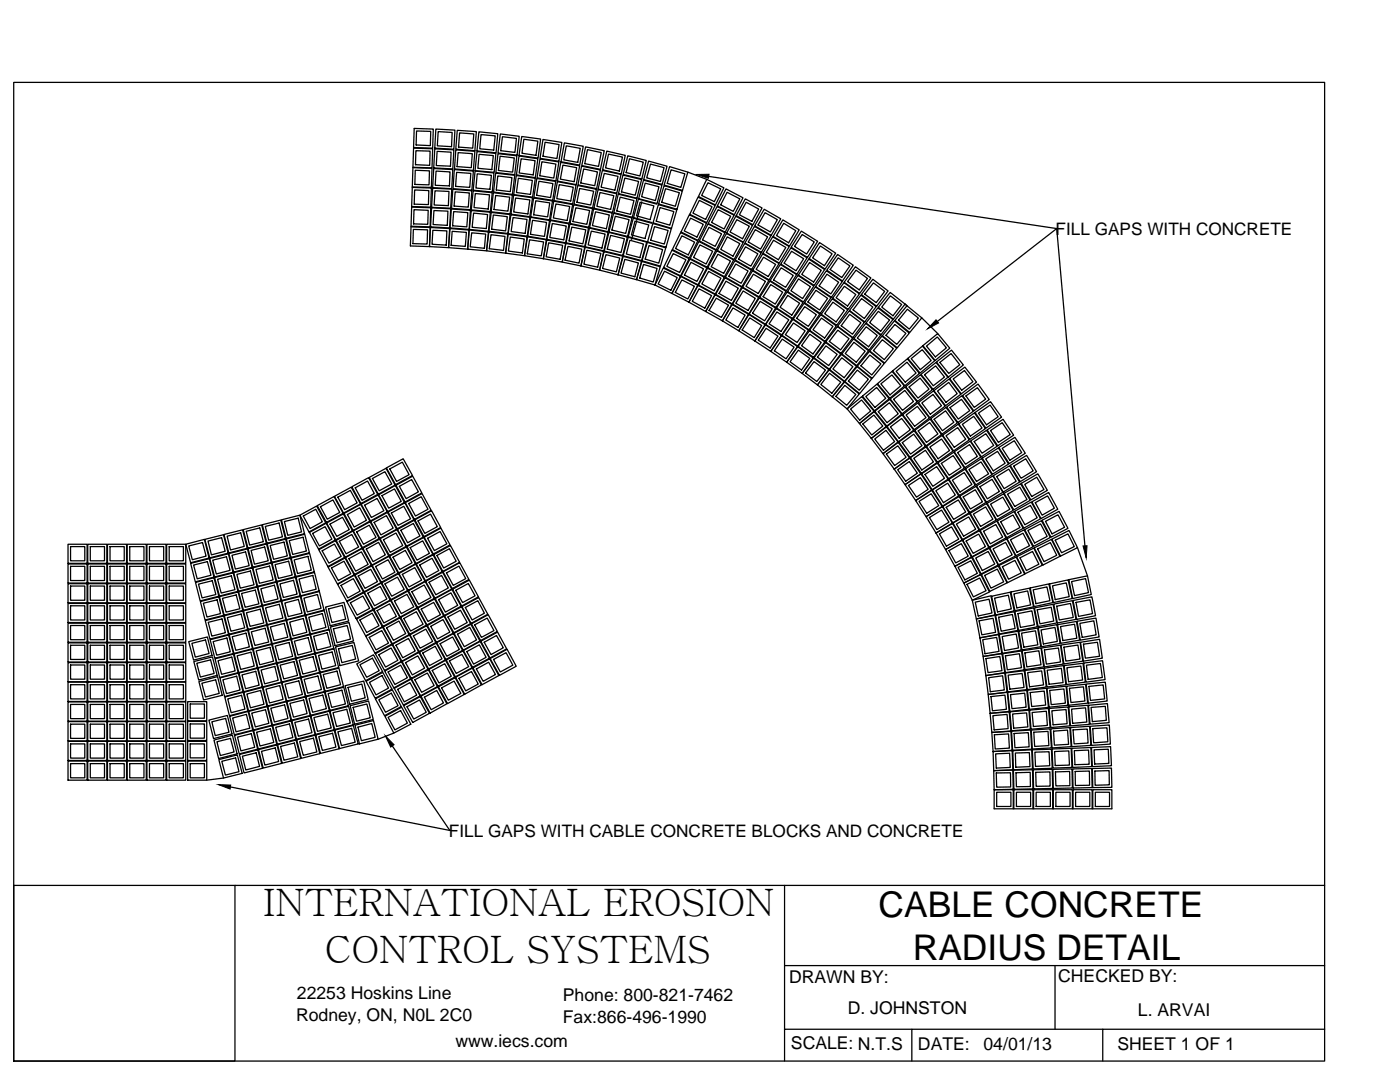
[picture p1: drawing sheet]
<svg xmlns="http://www.w3.org/2000/svg" width="279mm" height="216mm" viewBox="0 0 279 216" stroke-linecap="round" stroke-linejoin="round" font-family="sans-serif">
<defs><g id="words">
<g font-size="7.5">
<text x="52.5" y="182.9">INTERNATIONAL EROSION</text>
<text x="64.8" y="192.2">CONTROL SYSTEMS</text>
</g>
<g font-size="7.1">
<text x="175.3" y="182.9">CABLE CONCRETE</text>
<text x="182.2" y="191.5">RADIUS DETAIL</text>
</g>
<g font-size="3.5">
<text x="157.5" y="196.1">DRAWN BY:</text>
<text x="211.2" y="196">CHECKED BY:</text>
<text x="59.1" y="203.6">Rodney, ON, N0L 2C0</text>
<text x="59.3" y="199.4">22253 Hoskins Line</text>
<text x="112.3" y="199.8">Phone: 800-821-7462</text>
<text x="169.2" y="202.3">D. JOHNSTON</text>
<text x="227.1" y="202.7">L. ARVAI</text>
<text x="90.9" y="209">www.iecs.com</text>
<text x="112.3" y="204.1">Fax:866-496-1990</text>
<text x="157.8" y="209.3">SCALE: N.T.S</text>
<text x="183.2" y="209.4">DATE:</text>
<text x="196.3" y="209.5">04/01/13</text>
<text x="223" y="209.4">SHEET 1 OF 1</text>
</g>
<g font-size="3.4">
<text x="210.7" y="46.9">FILL GAPS WITH CONCRETE</text>
<text x="89.6" y="166.9">FILL GAPS WITH CABLE CONCRETE BLOCKS AND CONCRETE</text>
</g>
</g></defs>
<!-- layer: 0 -->
<g fill="none" stroke="#000" stroke-width=".25">
<path d="M2.7 16.4h261.7v195.3h-261.7zM82.3 37.4l3.8 .1-.1 3.8-3.8-.1zM82.4 33.5l3.8 .1-.1 3.8-3.8-.1zM82.5 29.6l3.8 .1-.1 3.8-3.8-.1zM82.7 25.6l3.8 .2-.2 3.8-3.8-.2zM82.7 37.9l2.9 .1-.1 2.8-2.8-.1zM82.9 34l2.8 .1-.1 2.8-2.8-.1zM83 30.1l2.8 .1v2.8l-2.9-.1zM83.1 26.1l2.9 .1-.1 2.9-2.9-.2zM86.3 37.6l3.9 .1-.3 3.8-3.8-.1zM86.6 33.6l3.8 .2-.2 3.8-3.9-.2zM86.8 29.7l3.8 .2-.2 3.8-3.8-.2z"/>
<path d="M86.8 38.1l2.8 .1-.1 2.8-2.9-.1zM87 25.8l3.8 .2-.2 3.8-3.8-.2zM87 34.1l2.8 .2-.1 2.8-2.8-.1zM87.2 30.2l2.8 .2-.1 2.8-2.8-.2zM87.4 26.3l2.8 .1-.1 2.9-2.8-.2zM90.4 37.8l3.8 .3-.3 3.7-3.8-.2zM90.7 33.8l3.8 .3-.3 3.8-3.8-.3zM90.8 38.3l2.9 .2-.2 2.8-2.9-.2zM91 29.9l3.8 .3-.3 3.8-3.8-.3zM91.1 34.4l2.9 .2-.2 2.8-2.9-.2zM91.3 26l3.8 .3-.3 3.8-3.8-.3zM91.4 30.5l2.9 .2-.2 2.8-2.9-.3z"/>
<path d="M91.7 26.5l2.9 .2-.3 2.9-2.8-.2zM94.4 38.1l3.8 .4-.3 3.7-3.8-.3zM94.8 34.1l3.8 .4-.4 3.8-3.8-.4zM94.9 38.6l2.8 .3-.3 2.8-2.8-.3zM95.2 30.2l3.8 .4-.4 3.8-3.8-.3zM95.2 34.7l2.9 .3-.3 2.8-2.8-.3zM95.6 26.3l3.7 .4-.3 3.8-3.8-.4zM95.6 30.8l2.9 .2-.3 2.8-2.8-.2zM96 26.9l2.8 .2-.3 2.8-2.8-.2zM98.5 38.5l3.8 .4-.5 3.8-3.8-.4zM98.9 39l2.8 .3-.3 2.8-2.8-.3zM98.9 34.6l3.8 .4-.4 3.8-3.8-.5z"/>
<path d="M99.3 35.1l2.9 .3-.4 2.8-2.8-.3zM99.4 30.7l3.8 .4-.5 3.8-3.7-.5zM99.8 31.2l2.8 .3-.3 2.8-2.8-.3zM99.9 26.7l3.7 .5-.4 3.8-3.8-.5zM100.3 27.3l2.8 .3-.3 2.8-2.9-.3zM102.5 38.9l3.8 .6-.6 3.7-3.7-.5zM102.9 39.5l2.8 .4-.3 2.8-2.9-.4zM103 35l3.8 .6-.5 3.7-3.8-.5zM103.4 35.6l2.8 .4-.3 2.8-2.8-.4zM103.6 31.1l3.7 .6-.5 3.7-3.7-.5zM104 31.7l2.8 .4-.4 2.8-2.8-.4zM104.1 27.2l3.8 .5-.5 3.9-3.8-.6z"/>
<path d="M104.5 27.8l2.8 .4-.3 2.8-2.8-.4zM106.5 39.5l3.8 .6-.6 3.8-3.8-.6zM107.1 35.6l3.8 .6-.6 3.8-3.8-.6zM107.6 36.2l2.7 .4-.4 2.8-2.8-.4zM107.8 31.7l3.7 .6-.6 3.8-3.7-.6zM108.1 32.3l2.8 .4-.4 2.8-2.8-.4zM108.4 27.8l3.7 .6-.6 3.8-3.7-.6zM108.8 28.4l2.8 .4-.4 2.8-2.8-.4zM111.2 36.3l3.8 .6-.7 3.8-3.7-.7zM111.6 36.8l2.8 .6-.5 2.7-2.8-.5zM111.9 32.4l3.8 .7-.7 3.7-3.8-.7zM112.3 32.9l2.8 .6-.5 2.8-2.8-.6z"/>
<path d="M112.6 28.5l3.8 .7-.7 3.7-3.7-.6zM113 29.1l2.8 .5-.5 2.8-2.8-.5zM115.3 37l3.7 .8-.7 3.7-3.8-.8zM115.7 37.6l2.8 .6-.6 2.7-2.8-.5zM116.1 33.2l3.7 .7-.7 3.7-3.8-.7zM116.5 33.7l2.7 .6-.5 2.8-2.8-.6zM116.9 29.3l3.7 .8-.8 3.7-3.7-.8zM117.2 29.9l2.8 .6-.5 2.7-2.8-.5zM119.4 37.8l3.7 .9-.9 3.7-3.7-.9zM119.7 38.4l2.8 .6-.6 2.8-2.8-.6zM120.2 34l3.7 .8-.8 3.7-3.7-.8zM120.6 34.6l2.7 .6-.6 2.7-2.7-.5z"/>
<path d="M121.1 30.2l3.7 .8-.8 3.7-3.7-.8zM121.4 30.7l2.8 .6-.6 2.8-2.8-.6zM123.4 38.7l3.7 .9-.9 3.8-3.7-1zM123.8 39.3l2.7 .7-.7 2.8-2.7-.7zM124.3 34.9l3.7 .9-.9 3.8-3.7-1zM124.7 35.5l2.8 .7-.7 2.8-2.8-.7zM125.3 31.1l3.7 .9-.9 3.7-3.7-.9zM125.6 31.7l2.8 .7-.7 2.7-2.7-.7zM128.4 36l3.7 .9-1 3.7-3.6-1zM128.8 36.5l2.7 .8-.7 2.7-2.8-.7zM129.4 32.1l3.7 1.1-.9 3.6-3.7-1zM129.8 32.7l2.7 .8-.7 2.7-2.7-.7z"/>
<path d="M132.5 37.1l3.7 1-1.1 3.7-3.7-1.1zM132.8 37.6l2.8 .9-.8 2.7-2.7-.8zM133.6 33.2l3.7 1.1-1.1 3.7-3.7-1.1zM133.9 33.9l2.8 .8-.8 2.7-2.7-.8zM137.3 34.3l3.7 1.5M139.3 39.3l3.4 1.7-1.7 3.4-3.3-1.6zM139.6 40l2.5 1.2-1.3 2.6-2.5-1.3zM141 35.8l3.5 1.7-1.7 3.4-3.4-1.7zM141.3 36.5l2.5 1.2-1.2 2.5-2.6-1.2zM141.4 35.2l69.6 10.4-23.9 18.5M144.9 37.7l3.4 1.8-1.8 3.4-3.3-1.8zM145.1 38.4l2.5 1.3-1.3 2.5-2.5-1.3z"/>
<path d="M148.7 39.7l3.4 1.8-1.8 3.3-3.4-1.8zM82 45.3l3.8 .1-.1 3.8-3.8-.1zM82.2 41.3l3.8 .2-.2 3.8-3.8-.2zM82.5 45.8l2.8 .1-.1 2.8-2.8-.1zM82.6 41.8l2.9 .2-.1 2.8-2.9-.1zM85.9 45.4l3.8 .2-.2 3.8-3.8-.2zM86.1 41.5l3.8 .2-.2 3.8-3.8-.2zM86.4 45.9l2.8 .2-.1 2.8-2.9-.2zM86.6 42l2.8 .1-.1 2.9-2.9-.2zM89.8 45.6l3.8 .3-.3 3.8-3.8-.3zM90.1 41.7l3.8 .3-.3 3.8-3.8-.3zM90.2 46.2l2.9 .2-.2 2.8-2.9-.2z"/>
<path d="M90.5 42.2l2.9 .2-.2 2.9-2.9-.2zM93.7 45.9l3.8 .4-.4 3.8-3.8-.4zM94.1 42l3.8 .3-.4 3.9-3.8-.4zM94.1 46.5l2.8 .2-.2 2.8-2.9-.3zM94.5 42.5l2.8 .3-.2 2.8-2.9-.2zM97.6 46.3l3.7 .4-.4 3.8-3.8-.4zM98 46.8l2.8 .4-.3 2.8-2.9-.4zM98 42.4l3.8 .4-.4 3.8-3.8-.4zM98.5 42.9l2.7 .3-.3 2.9-2.8-.4zM101.4 46.8l3.8 .5-.5 3.7-3.8-.5zM101.8 47.3l2.8 .4-.3 2.8-2.8-.4zM102 42.9l3.7 .5-.5 3.7-3.8-.5z"/>
<path d="M102.4 43.4l2.8 .4-.4 2.8-2.8-.4zM105.3 47.3l3.7 .6-.6 3.7-3.7-.6zM105.7 47.9l2.8 .4-.5 2.8-2.8-.5zM105.9 43.4l3.8 .6-.6 3.8-3.8-.7zM106.3 44l2.8 .4-.4 2.8-2.8-.4zM106.9 40.1l2.8 .4-.4 2.8-2.8-.4zM109.1 47.9l3.8 .7-.7 3.7-3.8-.7zM109.5 48.4l2.8 .6-.5 2.7-2.8-.5zM109.8 44l3.8 .7-.7 3.7-3.8-.6zM110.2 44.6l2.8 .5-.5 2.8-2.8-.5zM110.5 40.1l3.8 .7-.7 3.7-3.8-.6zM110.9 40.7l2.8 .5-.5 2.8-2.8-.5z"/>
<path d="M112.9 48.6l3.8 .7-.8 3.8-3.7-.8zM113.4 49.2l2.7 .5-.5 2.8-2.8-.6zM113.7 44.7l3.8 .8-.8 3.7-3.7-.8zM114.1 45.3l2.8 .6-.6 2.8-2.7-.6zM114.5 40.9l3.8 .7-.8 3.8-3.7-.8zM114.9 41.5l2.8 .5-.6 2.8-2.8-.6zM116.8 49.3l3.7 .9-.8 3.7-3.8-.8zM117.1 49.9l2.8 .7-.6 2.7-2.8-.6zM117.6 45.5l3.8 .9-.9 3.7-3.7-.9zM118 46.1l2.8 .6-.7 2.8-2.7-.6zM118.5 41.7l3.7 .8-.8 3.7-3.7-.8zM118.9 42.3l2.7 .6-.6 2.7-2.8-.6z"/>
<path d="M120.6 50.2l3.7 .9-1 3.7-3.6-.9zM120.9 50.8l2.8 .7-.7 2.7-2.7-.6zM121.5 46.4l3.7 .9-.9 3.7-3.7-.9zM121.9 47l2.7 .6-.7 2.8-2.7-.7zM122.5 42.6l3.6 .9-.8 3.7-3.8-.9zM122.8 43.2l2.7 .6-.6 2.8-2.8-.7zM124.4 51.2l3.6 .9-1 3.7-3.7-1zM124.7 51.7l2.7 .8-.7 2.7-2.8-.7zM125.4 47.3l3.7 1-1.1 3.7-3.6-1zM125.7 47.9l2.7 .8-.7 2.7-2.7-.7zM126.7 44.1l2.8 .8-.8 2.7-2.7-.7zM127.1 44.1l-1 3.7"/>
<path d="M127.7 40.4l2.8 .7-.8 2.7-2.7-.7zM128.1 52.2l3.7 1-1.1 3.7-3.7-1.1zM128.1 40.3l-1 3.7M128.4 52.8l2.7 .8-.7 2.7-2.7-.8zM129.2 48.4l3.7 1.1-1.1 3.6-3.7-1.1zM129.5 49l2.7 .8-.7 2.7-2.7-.8zM130.1 44.5l-3.7-1-1 3.7 3.7 1M130.3 44.6l3.7 1-1.1 3.7-3.7-1zM130.6 45.2l2.7 .8-.7 2.7-2.7-.8zM131.1 40.7l-3.7-1-1 3.7 3.7 1M131.4 40.8l3.7 1.1-1.1 3.7-3.7-1.1zM131.7 41.4l2.8 .8-.8 2.7-2.7-.8z"/>
<path d="M132.4 53.5l3.4 1.6-1.7 3.5-3.4-1.7zM132.6 54.1l2.6 1.3-1.3 2.5-2.6-1.2zM134.1 49.9l3.4 1.7-1.7 3.4-3.4-1.6zM134.4 50.6l2.5 1.2-1.3 2.6-2.5-1.3zM135.8 46.4l3.5 1.7-1.7 3.4-3.4-1.7zM135.9 55.2l3.4 1.7-1.8 3.4-3.4-1.7zM136.1 55.9l2.5 1.2-1.3 2.6-2.5-1.4zM136.1 47l2.5 1.3-1.2 2.6-2.6-1.3zM137.6 42.9l3.4 1.6-1.7 3.5-3.4-1.7zM137.7 51.7l3.4 1.7-1.8 3.4-3.4-1.7zM137.8 43.5l2.6 1.3-1.3 2.5-2.5-1.2zM137.9 52.3l2.5 1.4-1.3 2.4-2.5-1.2z"/>
<path d="M139.3 57l3.4 1.8-1.9 3.4-3.3-1.9zM139.5 48.2l3.4 1.7-1.8 3.4-3.4-1.7zM139.5 57.6l2.5 1.4-1.3 2.5-2.5-1.4zM139.7 48.9l2.5 1.2-1.3 2.6-2.5-1.3zM141.2 53.5l3.4 1.8-1.9 3.4-3.3-1.8zM141.3 44.7l3.4 1.8-1.8 3.3-3.3-1.7zM141.4 54.2l2.5 1.3-1.4 2.5-2.4-1.3zM141.5 45.4l2.5 1.3-1.3 2.5-2.5-1.3zM142.7 58.8l3.3 1.9-1.8 3.3-3.4-1.8zM142.9 59.5l2.5 1.4-1.4 2.4-2.5-1.4zM143.1 50.1l3.3 1.8-1.8 3.3-3.3-1.8zM143.1 41.2l3.4 1.7-1.8 3.4-3.4-1.7z"/>
<path d="M143.3 50.7l2.5 1.4-1.4 2.4-2.5-1.3zM143.3 41.8l2.5 1.4-1.3 2.5-2.5-1.3zM144.7 55.4l3.3 1.9-1.9 3.3-3.3-1.9zM144.9 56.1l2.4 1.4-1.3 2.5-2.5-1.4zM145 46.6l3.3 1.8-1.8 3.4-3.3-1.8zM145.1 47.3l2.5 1.3-1.3 2.5-2.5-1.3zM146.7 52l3.3 1.9-1.9 3.3-3.3-1.9zM146.8 52.7l2.5 1.4-1.4 2.4-2.5-1.4zM146.8 43.2l3.4 1.8-1.8 3.3-3.4-1.8zM147.1 43.8l2.4 1.3-1.3 2.5-2.5-1.3zM148.2 57.4l3.2 2-1.9 3.2-3.3-1.9zM148.3 58.1l2.4 1.4-1.4 2.4-2.5-1.4z"/>
<path d="M148.6 48.6l3.3 1.9-1.9 3.3-3.3-1.9zM148.8 49.2l2.4 1.4-1.4 2.5-2.4-1.4zM148.9 40.4l2.5 1.3-1.3 2.5-2.5-1.3zM150.2 54l3.2 2-1.9 3.2-3.3-1.9zM150.4 54.7l2.4 1.4-1.5 2.5-2.4-1.5zM150.6 45.2l3.3 1.8-1.9 3.3-3.3-1.8zM150.7 45.8l2.5 1.5-1.4 2.4-2.5-1.4zM151.5 59.5l3.3 2-2 3.2-3.3-2zM152.2 50.6l3.3 2-2 3.3-3.3-2zM152.4 51.3l2.4 1.5-1.5 2.4-2.4-1.5zM152.5 41.8l3.3 1.9-1.9 3.3-3.3-1.9zM152.7 42.4l2.4 1.4-1.4 2.5-2.4-1.4z"/>
<path d="M153.7 56.1l3.2 2-2.1 3.3-3.2-2.1zM153.8 56.8l2.4 1.5-1.5 2.4-2.4-1.5zM154.2 47.3l3.3 1.9-2 3.3-3.2-2zM154.4 47.9l2.4 1.5-1.5 2.4-2.4-1.5zM155.7 52.8l3.3 2-2 3.2-3.3-2zM155.9 53.4l2.4 1.6-1.5 2.3-2.4-1.4zM156.2 43.9l3.3 2-1.9 3.2-3.3-1.9zM156.4 44.5l2.4 1.5-1.4 2.4-2.4-1.4zM157.1 58.3l3.2 2.1-2.1 3.2-3.2-2.2zM157.2 58.9l2.4 1.6-1.6 2.4-2.3-1.6zM157.8 49.5l3.3 1.9-2.1 3.3-3.2-2zM158 50.1l2.4 1.5-1.5 2.4-2.4-1.5z"/>
<path d="M159.2 55l3.2 2.1-2.1 3.2-3.1-2.1zM159.4 55.6l2.3 1.6-1.5 2.4-2.4-1.6zM159.9 46.1l3.3 2-2.1 3.3-3.2-2.1zM160.1 46.8l2.4 1.5-1.5 2.4-2.4-1.5zM161.4 51.7l3.2 2.1-2.1 3.2-3.2-2.1zM161.6 52.4l2.3 1.5-1.5 2.4-2.4-1.5zM162.7 57.2l3.1 2.2-2.1 3.1-3.1-2.1zM162.8 57.9l2.4 1.6-1.6 2.4-2.4-1.6zM163.6 48.4l3.2 2.1-2.1 3.2-3.2-2.1zM163.7 49.1l2.4 1.5-1.6 2.4-2.3-1.6zM164.9 54l3.2 2.2-2.2 3.1-3.1-2.1zM165 54.7l2.4 1.6-1.6 2.3-2.3-1.6z"/>
<path d="M166.1 59.6l3.1 2.2-2.2 3.1-3.1-2.2zM167.2 50.8l3.1 2.1-2.2 3.2-3.1-2.2zM167.3 51.4l2.3 1.7-1.6 2.3-2.3-1.6zM168.4 56.4l3.1 2.2-2.2 3.1-3.1-2.2zM168.5 57.1l2.3 1.7-1.7 2.3-2.2-1.7zM170.7 53.2l3.1 2.3-2.2 3.1-3.1-2.3zM170.8 53.9l2.3 1.7-1.6 2.2-2.4-1.6zM171.8 58.9l3.1 2.3-2.3 3-3.1-2.3zM171.9 59.6l2.3 1.7-1.7 2.3-2.2-1.8zM174.2 55.7l3 2.4-2.3 3-3-2.3zM174.3 56.4l2.3 1.7-1.7 2.3-2.3-1.7zM177.7 58.3l2.9 2.4-2.3 3-3-2.4z"/>
<path d="M177.7 59l2.2 1.8-1.7 2.2-2.2-1.7zM210.8 45.6h.1l5.6 63.3M146.1 60.8l3.3 1.9-2 3.3-3.2-2zM146.3 61.4l2.4 1.5-1.4 2.4-2.4-1.4zM149.5 62.8l3.2 2-2 3.2-3.3-2zM149.6 63.4l2.4 1.6-1.5 2.4-2.4-1.6zM151.7 60.1l2.4 1.5-1.5 2.4-2.4-1.5zM152.8 64.8l3.1 2.1-2.1 3.2-3.1-2.1zM152.9 65.5l2.4 1.6-1.6 2.3-2.4-1.5zM154.9 61.6l3.2 2-2.1 3.2-3.2-2.1zM155.1 62.2l2.3 1.6-1.5 2.3-2.4-1.5zM156 67l3.2 2.1-2.2 3.2-3.2-2.2z"/>
<path d="M156.1 67.7l2.4 1.6-1.6 2.3-2.4-1.6zM158.2 63.7l3.2 2.2-2.2 3.2-3.1-2.2zM158.4 64.4l2.3 1.6-1.6 2.3-2.4-1.5zM159.2 69.2l3.1 2.2-2.2 3.1-3.1-2.2zM159.3 69.9l2.3 1.6-1.6 2.3-2.3-1.6zM160.5 60.5l3.1 2.2-2.2 3.1-3.1-2.2zM160.6 61.2l2.3 1.6-1.6 2.3-2.3-1.6zM161.5 66l3.1 2.2-2.2 3.1-3.1-2.2zM161.6 66.7l2.3 1.6-1.7 2.3-2.2-1.6zM162.4 71.5l3 2.3-2.3 3-3-2.3zM162.5 72.2l2.2 1.6-1.7 2.3-2.2-1.7zM163.8 62.8l3.1 2.2-2.2 3.1-3.1-2.2z"/>
<path d="M163.9 63.5l2.3 1.6-1.6 2.4-2.4-1.7zM164.7 68.3l3.1 2.3-2.3 3.1-3-2.3zM164.8 69l2.3 1.7-1.7 2.3-2.3-1.7zM165.5 73.8l3 2.4-2.4 3-3-2.4zM165.6 74.5l2.2 1.8-1.8 2.2-2.2-1.8zM166.2 60.3l2.3 1.6-1.6 2.3-2.3-1.6zM167.1 65.2l3.1 2.3-2.4 3-3-2.3zM167.2 65.9l2.2 1.7-1.6 2.2-2.3-1.7zM167.9 70.7l3 2.4-2.3 3-3-2.4zM168 71.4l2.2 1.8-1.7 2.2-2.3-1.8zM168.6 76.2l2.9 2.4-2.4 3-3-2.4zM168.6 76.9l2.2 1.8-1.8 2.2-2.2-1.8z"/>
<path d="M169.5 62l3 2.3-2.3 3.1-3-2.3zM169.6 62.7l2.2 1.7-1.7 2.3-2.2-1.7zM170.3 67.6l3 2.4-2.3 3-3-2.4zM170.4 68.3l2.3 1.8-1.8 2.2-2.2-1.8zM171.1 73.2l2.9 2.4-2.4 2.9-3-2.4zM171.1 73.8l2.2 1.9-1.8 2.2-2.2-1.9zM172.1 79.1l2.9-2.5 2.4 3-2.9 2.4zM172.8 79.1l2.1-1.8 1.9 2.2-2.2 1.8zM172.8 64.5l3 2.4-2.4 3-3-2.4zM172.9 65.2l2.2 1.7-1.8 2.3-2.2-1.7zM173.5 70.1l3 2.4-2.4 3-3-2.4zM173.6 70.8l2.2 1.8-1.8 2.2-2.2-1.8z"/>
<path d="M175.1 76.6l2.9-2.5 2.5 2.9-2.9 2.5zM175.2 61.4l3 2.4-2.4 3-3-2.4zM175.3 62.1l2.2 1.8-1.7 2.2-2.2-1.7zM175.8 76.6l2.2-1.8 1.8 2.2-2.2 1.8zM176 67.1l3 2.4-2.4 2.9-3-2.4zM176.1 67.8l2.2 1.8-1.8 2.2-2.2-1.9zM177.7 79.6l2.9-2.4 2.4 3-3 2.4zM178.1 74l3-2.4 2.4 2.9-2.9 2.5zM178.3 79.7l2.3-1.8 1.7 2.2-2.2 1.8zM178.5 64l3 2.5-2.4 2.9-3-2.4zM178.6 64.7l2.2 1.8-1.8 2.2-2.2-1.8zM178.8 74.1l2.2-1.8 1.8 2.1-2.1 1.9z"/>
<path d="M180.6 60.7l.4 .3M180.7 77.1l3-2.3 2.4 2.9-3 2.4zM181 61l3 2.4-2.4 3-3-2.5zM181.1 61.7l2.2 1.8-1.8 2.2-2.2-1.8zM181.2 71.5l2.9-2.4 2.4 2.9-2.9 2.4zM181.4 77.2l2.2-1.7 1.8 2.2-2.2 1.7zM181.8 71.6l2.3-1.8 1.7 2.1-2.1 1.9zM183.8 74.7l3-2.4 2.4 3-3 2.4zM184 63.4l3.1 3.2M184.2 69l2.9-2.4 2.5 2.9-3 2.4zM184.5 74.8l2.2-1.8 1.8 2.2-2.2 1.8zM184.9 69.1l2.2-1.9 1.8 2.2-2.2 1.8z"/>
<path d="M186.4 77.9l3-2.3 2.4 3.1-3.1 2.3zM186.9 72.2l3-2.3 2.4 2.9-3 2.4zM187.1 78l2.2-1.7 1.7 2.2-2.2 1.8zM187.6 72.3l2.2-1.8 1.7 2.3-2.2 1.7zM189.5 75.5l3.1-2.2 2.3 3-3.1 2.3zM190.2 75.6l2.3-1.7 1.7 2.3-2.3 1.7zM192.1 78.9l3.1-2.3 2.2 3.1-3.1 2.3zM192.8 79l2.3-1.6 1.6 2.2-2.3 1.7zM66.7 99l3.4-1.8 1.9 3.4-3.4 1.8zM67.4 99.2l2.5-1.4 1.4 2.5-2.5 1.4zM70.2 97.1l3.4-1.8 1.8 3.4-3.4 1.8zM70.9 97.3l2.4-1.3 1.4 2.5-2.5 1.3z"/>
<path d="M73.7 95.3l3.3-1.9 1.9 3.4-3.4 1.8zM74.3 95.5l2.5-1.4 1.4 2.5-2.5 1.3zM75.6 98.7l3.3-1.8 1.8 3.4-3.3 1.8zM76.2 98.9l2.5-1.3 1.4 2.4-2.5 1.4zM77.1 93.4l3.4-1.9 1.8 3.4-3.4 1.8zM77.8 93.6l2.5-1.4 1.3 2.5-2.5 1.4zM79 96.8l3.4-1.8 1.8 3.4-3.4 1.8zM79.7 97l2.5-1.3 1.3 2.4-2.4 1.4zM169.1 81.6l2.9-2.5 2.4 3-2.9 2.4zM169.7 81.6l2.2-1.8 1.9 2.2-2.2 1.8zM171.5 84.5l3-2.4 2.4 3-3 2.4zM172.2 84.6l2.2-1.8 1.8 2.2-2.2 1.8z"/>
<path d="M173.9 87.5l3-2.3 2.3 3-3 2.3zM174.6 87.6l2.2-1.7 1.7 2.2-2.2 1.7zM174.6 82.1l3-2.4 2.3 2.9-2.9 2.4zM175.3 82.1l2.2-1.7 1.8 2.2-2.3 1.7zM176.2 90.5l3.1-2.2 2.2 3.1-3 2.2zM176.9 90.6l2.3-1.6 1.6 2.2-2.3 1.7zM177 85.1l3-2.3 2.4 3-3.1 2.4zM177.7 85.2l2.2-1.7 1.8 2.2-2.3 1.7zM178.5 93.6l3.1-2.2 2.2 3.1-3.2 2.2zM179.1 93.7l2.4-1.6 1.6 2.3-2.4 1.6zM179.4 88.2l3-2.2 2.3 3-3.1 2.3zM180.1 88.3l2.3-1.7 1.6 2.3-2.3 1.7z"/>
<path d="M180.2 82.7l3-2.3 2.3 3-3.1 2.3zM180.6 96.7l3.2-2.1 2.1 3.2-3.2 2.1zM180.8 82.8l2.3-1.7 1.7 2.2-2.3 1.8zM181.3 96.9l2.4-1.6 1.5 2.3-2.3 1.6zM181.7 91.3l3.1-2.1 2.2 3.1-3.1 2.2zM182.4 91.5l2.3-1.7 1.6 2.4-2.3 1.6zM182.6 85.9l3-2.3 2.3 3.1-3.1 2.3zM182.7 99.9l3.3-2.1 2 3.3-3.2 2zM183.2 86l2.3-1.7 1.7 2.3-2.3 1.7zM183.3 80.3l3-2.3 2.3 3-3 2.4zM183.9 94.5l3.2-2.1 2.1 3.2-3.2 2.1zM184 80.4l2.2-1.7 1.7 2.3-2.2 1.6z"/>
<path d="M184.6 94.7l2.3-1.6 1.6 2.3-2.3 1.6zM184.9 89.1l3.1-2.2 2.2 3.1-3.1 2.2zM185.6 89.2l2.3-1.6 1.6 2.3-2.3 1.6zM185.7 83.5l3.1-2.2 2.3 3.1-3.1 2.2zM186.1 97.8l3.2-2.1 2 3.2-3.2 2.1zM186.4 83.7l2.3-1.7 1.7 2.3-2.3 1.7zM186.8 97.9l2.3-1.5 1.6 2.4-2.4 1.5zM187.2 92.3l3.2-2.1 2.1 3.2-3.2 2.1zM187.9 92.5l2.3-1.6 1.6 2.4-2.4 1.5zM188.1 86.8l3.1-2.2 2.2 3.2-3.1 2.2zM188.8 87l2.3-1.7 1.6 2.3-2.3 1.7zM188.9 81.2l3.1-2.2 2.3 3.1-3.1 2.2z"/>
<path d="M189.4 95.6l3.2-2 2 3.2-3.1 2.1zM189.6 81.3l2.3-1.6 1.6 2.2-2.3 1.7zM190.1 95.8l2.3-1.5 1.6 2.4-2.4 1.5zM190.4 90.1l3.2-2.1 2.1 3.2-3.1 2.1zM191.1 90.3l2.4-1.6 1.6 2.4-2.4 1.5zM191.3 84.6l3.2-2.2 2.2 3.1-3.2 2.2zM191.5 99l3.3-2 2 3.3-3.3 1.9zM192.1 84.7l2.2-1.6 1.7 2.3-2.3 1.6zM192.2 99.2l2.4-1.5 1.5 2.4-2.4 1.5zM192.7 93.5l3.2-2 2.1 3.2-3.2 2zM193.4 93.7l2.4-1.5 1.5 2.3-2.4 1.6zM193.7 88l3.2-2.1 2.1 3.1-3.1 2.2z"/>
<path d="M194.4 88.1l2.4-1.6 1.5 2.4-2.3 1.5zM194.6 82.3l3.1-2.1 2.2 3-3.1 2.2zM194.9 97l3.2-2 2 3.2-3.2 2zM195.3 82.4l2.3-1.6 1.6 2.4-2.3 1.6zM195.6 97.1l2.4-1.5 1.5 2.5-2.5 1.4zM196 91.4l3.2-2 2.1 3.2-3.2 2zM196.7 91.6l2.4-1.5 1.5 2.3-2.4 1.6zM197 85.8l3.2-2.1 2.1 3.1-3.2 2.2zM197.7 85.9l2.3-1.6 1.6 2.4-2.4 1.6zM198.2 94.9l3.3-2 2 3.3-3.3 2zM198.9 95.1l2.4-1.5 1.5 2.4-2.4 1.5zM199.3 89.3l3.3-2 2 3.1-3.2 2.1z"/>
<path d="M200 89.5l2.4-1.6 1.5 2.4-2.4 1.5zM200.4 98.4l3.3-1.9 1.9 3.3-3.3 1.9zM201.1 98.6l2.4-1.4 1.5 2.5-2.5 1.4zM201.6 92.9l3.3-2 2 3.2-3.3 2zM202.3 93l2.4-1.5 1.5 2.5-2.4 1.4zM203.8 96.4l3.3-1.9 1.9 3.3-3.3 2zM204.5 96.7l2.4-1.5 1.5 2.5-2.5 1.4zM13.6 116.5h3.8v3.8h-3.8zM13.6 112.5h3.8v3.8h-3.8zM13.6 108.6h3.8v3.8h-3.8zM14.1 116.9h2.8v2.9h-2.8zM14.1 113h2.8v2.8h-2.8z"/>
<path d="M14.1 109.1h2.8v2.8h-2.8zM17.5 116.5h3.8v3.8h-3.8zM17.5 112.5h3.8v3.8h-3.8zM17.5 108.6h3.8v3.8h-3.8zM18 116.9h2.9v2.9h-2.9zM18 113h2.9v2.8h-2.9zM18 109.1h2.9v2.8h-2.9zM21.4 116.5h3.9v3.8h-3.9zM21.4 112.5h3.9v3.8h-3.9zM21.4 108.6h3.9v3.8h-3.9zM22 116.9h2.8v2.9h-2.8zM22 113h2.8v2.8h-2.8z"/>
<path d="M22 109.1h2.8v2.8h-2.8zM25.4 116.5h3.8v3.8h-3.8zM25.4 112.5h3.8v3.8h-3.8zM25.4 108.6h3.8v3.8h-3.8zM25.9 116.9h2.8v2.9h-2.8zM25.9 113h2.8v2.8h-2.8zM25.9 109.1h2.8v2.8h-2.8zM29.3 116.5h3.8v3.8h-3.8zM29.3 112.5h3.8v3.8h-3.8zM29.3 108.6h3.8v3.8h-3.8zM29.8 116.9h2.9v2.9h-2.9zM29.8 113h2.9v2.8h-2.9z"/>
<path d="M29.8 109.1h2.9v2.8h-2.9zM33.3 116.5h3.8v3.8h-3.8zM33.3 112.5h3.8v3.8h-3.8zM33.3 108.6h3.8v3.8h-3.8zM33.8 116.9h2.8v2.9h-2.8zM33.8 113h2.8v2.8h-2.8zM33.8 109.1h2.8v2.8h-2.8zM37.1 108.6l3.7-1 .9 3.8-3.7 .9zM37.7 108.9l2.7-.6 .7 2.7-2.7 .7zM38 112.4l3.8-.9 .9 3.7-3.7 .9zM38.6 112.7l2.8-.6 .7 2.7-2.7 .7zM39 116.2l3.7-.9 1 3.7-3.8 .9z"/>
<path d="M39.6 116.6l2.8-.7 .7 2.7-2.8 .7zM40.9 107.6l3.7-.9 .9 3.7-3.6 .9zM41.5 108l2.7-.7 .7 2.7-2.7 .7zM41.9 111.4l3.7-.9 .9 3.7-3.7 .9zM42.4 111.8l2.8-.7 .7 2.7-2.7 .7zM42.8 115.2l3.8-.9 .9 3.7-3.7 .9zM43.4 115.6l2.8-.7 .7 2.8-2.8 .6zM43.8 119.1l3.7-1 1 3.7-3.8 .9zM44.4 119.4l2.7-.7 .8 2.8-2.8 .6zM44.7 106.7l3.7-1 .9 3.7-3.6 .9zM45.3 107l2.7-.7 .8 2.7-2.8 .7zM45.7 110.5l3.7-1 .9 3.7-3.7 .9z"/>
<path d="M46.3 110.8l2.7-.7 .7 2.8-2.7 .7zM46.6 114.3l3.8-1 .9 3.7-3.7 1zM47.3 114.6l2.7-.7 .7 2.8-2.8 .7zM47.6 118.1l3.7-.9 1 3.6-3.7 1zM48.2 118.4l2.8-.7 .7 2.8-2.8 .7zM48.5 105.7l3.7-1 1 3.7-3.7 1zM49.1 106l2.7-.7 .8 2.8-2.8 .7zM49.5 109.5l3.7-.9 .9 3.6-3.7 1zM50.1 109.8l2.7-.7 .7 2.8-2.7 .7zM50.4 113.3l3.8-.9 .9 3.6-3.7 1zM51.1 113.6l2.7-.6 .7 2.7-2.7 .7zM51.4 117.1l3.7-.9 1 3.7-3.7 .9z"/>
<path d="M52.1 117.5l2.7-.7 .7 2.7-2.8 .7zM52.4 104.7l3.6-.9 1 3.7-3.7 .9zM52.9 105l2.8-.6 .7 2.7-2.8 .7zM53.3 108.5l3.7-.9 .9 3.7-3.6 .9zM53.9 108.9l2.8-.7 .6 2.7-2.7 .7zM54.3 112.3l3.7-.9 .9 3.7-3.7 .9zM54.9 112.7l2.7-.7 .7 2.7-2.7 .7zM55.3 116.1l3.7-.9 .9 3.7-3.7 .9zM55.9 116.5l2.7-.7 .7 2.7-2.8 .7zM56.2 103.7l3.6-.9 1 3.7-3.7 .9zM56.2 119.9l3.7-.9 1 3.7-3.7 1zM56.8 104.1l2.7-.7 .7 2.7-2.8 .7z"/>
<path d="M57.1 107.5l3.7-.9 1 3.7-3.7 .9zM57.7 107.9l2.8-.7 .7 2.8-2.8 .6zM58.1 111.4l3.7-1 .9 3.7-3.7 .9zM58.7 111.7l2.8-.7 .6 2.8-2.7 .6zM59.1 115.2l3.7-1 .9 3.7-3.7 1zM59.7 115.5l2.7-.7 .7 2.8-2.7 .7zM59.8 102.8l3.4-1.8 1.8 3.3-3.3 1.8zM60.1 119l3.6-1 1 3.7-3.7 1zM60.5 103l2.5-1.4 1.3 2.5-2.4 1.4zM60.6 119.4l2.8-.8 .7 2.8-2.8 .7zM61.8 106.2l3.3-1.8 1.8 3.4-3.3 1.8zM62.4 106.4l2.5-1.3 1.3 2.5-2.5 1.3z"/>
<path d="M63.3 100.9l3.4-1.8 1.8 3.3-3.4 1.8zM63.6 109.7l3.4-1.8 1.8 3.3-3.4 1.8zM64 101.1l2.4-1.3 1.4 2.4-2.5 1.4zM64.3 109.9l2.4-1.3 1.4 2.4-2.5 1.4zM65.2 104.4l3.3-1.9 1.8 3.4-3.3 1.8zM65.5 113.2l3.4-1.8 1.8 3.3-3.4 1.8zM65.9 104.6l2.5-1.4 1.3 2.5-2.5 1.3zM66.2 113.3l2.5-1.3 1.3 2.5-2.5 1.3zM67.1 107.8l3.3-1.8 1.8 3.4-3.3 1.8zM67.4 116.6l3.3-1.8 1.8 3.3-3.3 1.8zM67.7 108l2.5-1.3 1.4 2.4-2.5 1.4zM68.1 116.8l2.4-1.3 1.4 2.5-2.5 1.3z"/>
<path d="M68.7 102.5l3.3-1.9 1.8 3.4-3.3 1.8zM68.9 111.3l3.4-1.9 1.8 3.4-3.3 1.8zM69.3 102.7l2.5-1.4 1.3 2.5-2.4 1.4zM69.6 111.5l2.5-1.4 1.4 2.5-2.5 1.4zM70.5 105.9l3.4-1.8 1.8 3.4-3.4 1.8zM70.9 114.7l3.3-1.8 1.8 3.4-3.3 1.8zM71.2 106.1l2.5-1.3 1.3 2.4-2.5 1.4zM71.5 114.9l2.5-1.3 1.3 2.4-2.5 1.4zM72.1 100.6l3.4-1.8 1.8 3.3-3.4 1.8zM72.4 109.4l3.4-1.8 1.8 3.3-3.4 1.8zM72.7 118.2l3.4-1.9 1.8 3.4-3.4 1.9zM72.8 100.8l2.5-1.3 1.3 2.4-2.5 1.4z"/>
<path d="M73.1 109.6l2.5-1.4 1.3 2.5-2.4 1.4zM73.4 118.4l2.5-1.4 1.3 2.5-2.5 1.4zM74 104.1l3.3-1.9 1.8 3.4-3.3 1.8zM74.3 112.8l3.3-1.8 1.8 3.4-3.3 1.8zM74.7 104.2l2.4-1.3 1.4 2.5-2.5 1.3zM75 113l2.5-1.3 1.3 2.5-2.5 1.3zM75.8 107.5l3.4-1.8 1.9 3.3-3.4 1.8zM76.2 116.3l3.3-1.8 1.9 3.3-3.4 1.8zM76.5 107.7l2.5-1.3 1.4 2.5-2.5 1.3zM76.8 116.5l2.5-1.3 1.4 2.4-2.5 1.4zM77.5 102.2l3.3-1.9 1.8 3.4-3.3 1.8zM77.8 111l3.3-1.9 1.8 3.4-3.3 1.8z"/>
<path d="M78 119.8l3.4-1.8 1.8 3.3-3.3 1.8zM78.1 102.4l2.5-1.4 1.3 2.5-2.5 1.3zM78.4 111.2l2.5-1.4 1.3 2.5-2.4 1.3zM78.7 119.9l2.5-1.3 1.4 2.5-2.5 1.3zM79.3 105.6l3.4-1.8 1.8 3.4-3.4 1.8zM79.6 114.4l3.4-1.8 1.8 3.4-3.4 1.8zM80 105.8l2.5-1.3 1.3 2.4-2.4 1.4zM80.3 114.6l2.5-1.3 1.3 2.5-2.5 1.3zM80.9 100.3l3.3-1.8 1.8 3.3-3.3 1.8zM81.2 109.1l3.4-1.9 1.8 3.4-3.4 1.9zM81.5 117.9l3.4-1.9 1.8 3.4-3.4 1.8zM81.6 100.5l2.5-1.4 1.3 2.5-2.5 1.4z"/>
<path d="M81.9 109.3l2.5-1.4 1.3 2.5-2.5 1.4zM82.2 118.1l2.5-1.4 1.3 2.5-2.4 1.4zM82.8 103.7l3.3-1.8 1.9 3.4-3.4 1.8zM83.1 112.5l3.3-1.8 1.9 3.4-3.4 1.8zM83.4 103.9l2.5-1.3 1.4 2.5-2.5 1.3zM83.8 112.7l2.4-1.3 1.4 2.4-2.5 1.4zM84.7 107.2l3.3-1.8 1.8 3.3-3.3 1.8zM84.9 116l3.4-1.8 1.9 3.3-3.4 1.9zM85.3 107.4l2.5-1.3 1.4 2.4-2.5 1.4zM85.6 116.2l2.5-1.4 1.4 2.5-2.5 1.4zM86.6 110.7l3.3-1.8 1.8 3.3-3.3 1.8zM86.9 119.4l3.3-1.8 1.8 3.4-3.3 1.8z"/>
<path d="M87.2 110.8l2.5-1.3 1.3 2.5-2.5 1.3zM87.5 119.6l2.5-1.3 1.3 2.5-2.4 1.3zM88.4 114.1l3.4-1.8 1.8 3.3-3.4 1.8zM89.1 114.3l2.5-1.3 1.3 2.5-2.4 1.3zM90.3 117.6l3.4-1.8 1.8 3.3-3.4 1.8zM91 117.8l2.5-1.4 1.3 2.5-2.5 1.3zM183.4 100l2.4-1.5 1.6 2.4-2.5 1.5zM184.8 103.1l3.3-2 2 3.3-3.3 2zM185.5 103.3l2.4-1.5 1.5 2.4-2.4 1.5zM186.8 106.4l3.3-1.9 1.9 3.3-3.3 1.9zM187.5 106.5l2.4-1.4 1.4 2.5-2.4 1.4zM188.2 101.1l3.2-2 2 3.2-3.3 2z"/>
<path d="M188.7 109.7l3.4-1.9 1.8 3.3-3.3 1.9zM188.8 101.2l2.4-1.4 1.5 2.4-2.4 1.4zM189.4 109.9l2.4-1.4 1.4 2.5-2.5 1.3zM190.2 104.4l3.3-1.9 1.9 3.3-3.3 1.9zM190.6 113l3.3-1.8 1.8 3.4-3.4 1.7zM190.9 104.6l2.4-1.5 1.4 2.5-2.4 1.4zM191.2 113.2l2.5-1.3 1.4 2.5-2.5 1.3zM192.1 107.8l3.4-1.9 1.8 3.3-3.3 1.9zM192.8 108l2.5-1.4 1.4 2.5-2.5 1.3zM193 116.6l2.5-1.3 1.3 2.6-2.5 1.2zM193.6 102.4l3.3-1.9 1.9 3.3-3.3 1.9zM194 111.1l3.4-1.7 1.8 3.3-3.4 1.8z"/>
<path d="M194.3 102.6l2.4-1.5 1.4 2.5-2.4 1.4zM194.7 111.4l2.5-1.4 1.3 2.5-2.5 1.3zM195.6 105.8l3.4-1.8 1.8 3.3-3.4 1.9zM196.3 106l2.4-1.3 1.4 2.5-2.5 1.3zM196.5 114.8l2.5-1.2 1.3 2.5-2.5 1.3zM197 100.4l3.3-1.9 1.9 3.3-3.3 1.9zM197.4 118.1l-1.7-3.4-3.4 1.6 1.7 3.5M197.5 118.1l-3.5 1.7M197.5 109.3l3.4-1.8 1.8 3.4-3.4 1.8zM197.7 100.6l2.4-1.4 1.4 2.4-2.4 1.5zM197.8 119l.8 3.7-3.8 .8-.8-3.7M197.8 118.9l-3.8 .9"/>
<path d="M197.9 119l3.7-.8 .8 3.7-3.7 .8zM198.2 109.5l2.5-1.3 1.3 2.5-2.5 1.3zM198.5 119.4l2.7-.6 .6 2.7-2.7 .6zM199 103.9l3.4-1.8 1.8 3.3-3.3 1.9zM199.2 112.9l1.8 3.4-3.4 1.7-1.7-3.4 3.3-1.7M199.4 112.8l3.4-1.7 1.7 3.5-3.4 1.7zM199.7 104.1l2.5-1.3 1.4 2.5-2.5 1.3zM200.1 113.1l2.5-1.3 1.2 2.5-2.5 1.3zM201 107.5l3.4-1.8 1.7 3.4-3.3 1.8zM201.7 107.7l2.5-1.3 1.3 2.5-2.5 1.3zM201.7 118.1l3.8-.7 .8 3.7-3.7 .7zM202.3 118.5l2.8-.6 .6 2.8-2.8 .6z"/>
<path d="M202.5 102l3.3-1.8 1.9 3.3-3.4 1.9zM202.9 111.1l3.4-1.7 1.7 3.4-3.4 1.7zM203.1 102.2l2.5-1.3 1.4 2.4-2.5 1.4zM203.6 111.3l2.5-1.3 1.2 2.6-2.5 1.2zM204.5 105.7l3.3-1.8 1.8 3.3-3.3 1.8zM205.1 105.8l2.6-1.3 1.3 2.5-2.5 1.3zM205.6 117.3l3.7-.8 .8 3.7-3.7 .8zM205.9 100.1l3.4-1.8 1.8 3.3-3.3 1.9zM206.2 117.7l2.7-.6 .6 2.8-2.8 .6zM206.4 109.3l3.4-1.7 1.7 3.4-3.4 1.7zM206.6 100.3l2.5-1.4 1.3 2.5-2.4 1.4zM207.1 109.5l2.5-1.2 1.3 2.5-2.5 1.3z"/>
<path d="M208 103.8l3.4-1.8 1.7 3.4-3.4 1.8zM208.6 104l2.5-1.3 1.4 2.5-2.5 1.3zM209.5 116.5l3.7-.8 .8 3.7-3.8 .8zM209.9 107.6l3.4-1.8 1.7 3.5-3.3 1.7zM210 116.9l2.8-.6 .6 2.8-2.8 .5zM210.6 107.8l2.5-1.3 1.3 2.6-2.5 1.2zM213.3 115.7l3.7-.8 .8 3.7-3.7 .8zM213.9 116l2.7-.5 .6 2.8-2.8 .5zM214.2 119.8l3.7-.7 .7 3.8-3.7 .7zM215 109.3l2 5.6M13.6 136.1h3.8v3.9h-3.8zM13.6 132.2h3.8v3.8h-3.8z"/>
<path d="M13.6 128.3h3.8v3.8h-3.8zM13.6 124.3h3.8v3.9h-3.8zM13.6 120.4h3.8v3.8h-3.8zM14.1 136.6h2.8v2.9h-2.8zM14.1 132.7h2.8v2.8h-2.8zM14.1 128.7h2.8v2.9h-2.8zM14.1 124.8h2.8v2.8h-2.8zM14.1 120.9h2.8v2.8h-2.8zM17.5 136.1h3.8v3.9h-3.8zM17.5 132.2h3.8v3.8h-3.8zM17.5 128.3h3.8v3.8h-3.8zM17.5 124.3h3.8v3.9h-3.8z"/>
<path d="M17.5 120.4h3.8v3.8h-3.8zM18 136.6h2.9v2.9h-2.9zM18 132.7h2.9v2.8h-2.9zM18 128.7h2.9v2.9h-2.9zM18 124.8h2.9v2.8h-2.9zM18 120.9h2.9v2.8h-2.9zM21.4 136.1h3.9v3.9h-3.9zM21.4 132.2h3.9v3.8h-3.9zM21.4 128.3h3.9v3.8h-3.9zM21.4 124.3h3.9v3.9h-3.9zM21.4 120.4h3.9v3.8h-3.9zM22 136.6h2.8v2.9h-2.8z"/>
<path d="M22 132.7h2.8v2.8h-2.8zM22 128.7h2.8v2.9h-2.8zM22 124.8h2.8v2.8h-2.8zM22 120.9h2.8v2.8h-2.8zM25.4 136.1h3.8v3.9h-3.8zM25.4 132.2h3.8v3.8h-3.8zM25.4 128.3h3.8v3.8h-3.8zM25.4 124.3h3.8v3.9h-3.8zM25.4 120.4h3.8v3.8h-3.8zM25.9 136.6h2.8v2.9h-2.8zM25.9 132.7h2.8v2.8h-2.8zM25.9 128.7h2.8v2.9h-2.8z"/>
<path d="M25.9 124.8h2.8v2.8h-2.8zM25.9 120.9h2.8v2.8h-2.8zM29.3 136.1h3.8v3.9h-3.8zM29.3 132.2h3.8v3.8h-3.8zM29.3 128.3h3.8v3.8h-3.8zM29.3 124.3h3.8v3.9h-3.8zM29.3 120.4h3.8v3.8h-3.8zM29.8 136.6h2.9v2.9h-2.9zM29.8 132.7h2.9v2.8h-2.9zM29.8 128.7h2.9v2.9h-2.9zM29.8 124.8h2.9v2.8h-2.9zM29.8 120.9h2.9v2.8h-2.9z"/>
<path d="M33.3 136.1h3.8v3.9h-3.8zM33.3 132.2h3.8v3.8h-3.8zM33.3 128.3h3.8v3.8h-3.8zM33.3 124.3h3.8v3.9h-3.8zM33.3 120.4h3.8v3.8h-3.8zM33.8 136.6h2.8v2.9h-2.8zM33.8 132.7h2.8v2.8h-2.8zM33.8 128.7h2.8v2.9h-2.8zM33.8 124.8h2.8v2.8h-2.8zM33.8 120.9h2.8v2.8h-2.8zM37.7 128l3.7-.9 .9 3.7-3.7 .9zM38.3 128.4l2.7-.7 .7 2.7-2.7 .7z"/>
<path d="M38.7 132l3.7-.9 .9 3.7-3.6 .9zM39.3 132.3l2.7-.6 .7 2.7-2.7 .7zM39.7 136l3.7-1 1 3.7-3.8 1zM40 120l3.7-.9 .9 3.7-3.7 .9zM40.3 136.3l2.7-.6 .8 2.7-2.8 .7zM40.6 120.4l2.7-.7 .7 2.7-2.7 .7zM41 123.8l3.6-.9 1 3.7-3.7 .9zM41.6 124.2l2.7-.7 .7 2.8-2.7 .6zM41.9 127.6l3.7-.9 1 3.7-3.7 .9zM42.5 128l2.8-.7 .7 2.8-2.7 .6zM42.9 131.5l3.7-1 .9 3.7-3.7 1zM43.5 131.8l2.8-.7 .6 2.8-2.7 .6z"/>
<path d="M43.9 135.3l3.7-1 .9 3.7-3.7 1zM44.5 135.7l2.7-.8 .7 2.8-2.7 .7zM44.8 122.9l3.7-1 .9 3.7-3.7 .9zM44.9 139.1l3.6-1 1 3.8-3.7 .9zM45.4 123.2l2.7-.7 .7 2.8-2.7 .7zM45.5 139.5l2.7-.8 .7 2.8-2.8 .7zM45.7 126.7l3.7-1 1 3.7-3.7 1zM46.3 127.1l2.8-.8 .7 2.8-2.7 .7zM46.7 130.5l3.7-.9 1 3.6-3.7 1zM47.3 130.9l2.8-.8 .6 2.8-2.7 .7zM47.7 134.3l3.7-.9 1 3.6-3.8 1zM48.3 134.7l2.7-.7 .7 2.7-2.7 .7z"/>
<path d="M48.6 121.9l3.7-.9 .9 3.6-3.7 1zM48.7 138.1l3.7-.9 .9 3.7-3.7 .9zM49.2 122.3l2.7-.7 .7 2.7-2.7 .7zM49.3 138.5l2.7-.7 .7 2.7-2.7 .7zM49.6 125.7l3.6-.9 1 3.7-3.7 .9zM50.2 126.1l2.7-.7 .7 2.7-2.7 .7zM50.5 129.5l3.7-.9 1 3.7-3.7 .9zM51.1 129.9l2.8-.7 .7 2.7-2.8 .7zM51.5 133.3l3.7-.9 1 3.7-3.8 .9zM52.1 133.7l2.7-.7 .7 2.7-2.7 .8zM52.4 120.9l3.7-.9 1 3.7-3.7 .9zM52.5 137.2l3.7-1 .9 3.7-3.7 1z"/>
<path d="M53 121.3l2.7-.7 .8 2.7-2.8 .7zM53.1 137.5l2.7-.7 .7 2.7-2.7 .8zM53.4 124.7l3.7-.9 .9 3.7-3.7 1zM54 125.1l2.7-.7 .7 2.7-2.7 .7zM54.3 128.5l3.8-.9 .9 3.7-3.7 1zM54.9 128.9l2.8-.7 .7 2.8-2.7 .7zM55.3 132.4l3.7-1 1 3.7-3.8 1zM55.9 132.7l2.8-.7 .7 2.8-2.8 .7zM56.3 136.2l3.7-1 .9 3.8-3.7 .9zM56.8 120.3l2.7-.7 .8 2.8-2.8 .6zM56.9 136.5l2.7-.6 .8 2.7-2.8 .7zM57.2 123.8l3.7-1 .9 3.7-3.6 1z"/>
<path d="M57.8 124.1l2.7-.7 .7 2.8-2.7 .7zM58.2 127.6l3.7-1 .9 3.8-3.7 .9zM58.7 127.9l2.8-.7 .7 2.8-2.7 .7zM59.1 131.4l3.8-1 .9 3.8-3.7 .9zM59.7 131.8l2.8-.8 .7 2.8-2.8 .7zM60.1 135.2l3.7-.9 1 3.7-3.8 .9zM60.7 135.6l2.7-.7 .8 2.7-2.8 .7zM61 122.8l3.7-1 .9 3.8-3.6 .9zM61.1 139l3.7-.9 .9 3.7-3.7 .9zM61.6 123.2l2.7-.8 .8 2.8-2.8 .7zM61.7 139.4l2.7-.7 .7 2.7-2.7 .7zM62 126.6l3.7-.9 .9 3.7-3.7 .9z"/>
<path d="M62.6 127l2.7-.7 .7 2.7-2.7 .7zM62.9 130.4l3.8-.9 .9 3.7-3.7 .9zM63.6 130.8l2.7-.7 .7 2.7-2.8 .7zM63.9 134.3l3.7-1 1 3.7-3.7 .9zM64.5 134.6l2.8-.7 .7 2.7-2.8 .7zM64.9 138.1l3.7-1 .9 3.7-3.6 .9zM65 121.1l3.7-.9 .9 3.7-3.7 1zM65.5 138.4l2.7-.7 .7 2.8-2.7 .7zM65.6 121.5l2.7-.7 .7 2.7-2.8 .7zM65.9 125.1l3.8-.9 .9 3.7-3.7 .9zM66.5 125.5l2.8-.7 .7 2.7-2.7 .7zM67 129.1l3.6-.9 1 3.7-3.8 .9z"/>
<path d="M67.5 129.5l2.8-.7 .7 2.7-2.8 .7zM68.9 136.8l3.7-.9 .9 3.7-3.7 .9zM69.2 120.1l3.4-1.8 1.9 3.3-3.4 1.8zM69.5 137.2l2.7-.7 .7 2.7-2.8 .7zM69.9 120.3l2.5-1.4 1.4 2.5-2.5 1.3zM71.1 123.5l3.4-1.8 1.8 3.4-3.3 1.8zM71.2 132.5l3.3-1.8 1.9 3.3-3.4 1.8zM71.8 123.7l2.5-1.3 1.3 2.5-2.4 1.3zM71.8 132.6l2.5-1.3 1.4 2.5-2.5 1.3zM73 127l3.4-1.8 1.8 3.3-3.4 1.8zM73.1 135.9l3.3-1.7 1.8 3.3-3.3 1.8zM73.7 127.2l2.5-1.4 1.3 2.5-2.5 1.4z"/>
<path d="M73.7 136.2l2.5-1.4 1.3 2.5-2.5 1.4zM74.6 121.6l3.4-1.8 1.8 3.4-3.4 1.8zM74.9 130.4l3.4-1.8 1.8 3.4-3.4 1.8zM74.9 139.5l3.4-1.9 1.8 3.4-3.4 1.8zM75.3 121.8l2.5-1.3 1.3 2.5-2.5 1.3zM75.6 130.7l2.4-1.4 1.4 2.5-2.5 1.3zM75.6 139.6l2.5-1.3 1.3 2.5-2.5 1.3zM76.5 125.1l3.3-1.8 1.8 3.3-3.3 1.9zM76.8 133.9l3.3-1.8 1.8 3.3-3.3 1.9zM77.2 125.3l2.4-1.4 1.4 2.5-2.5 1.4zM77.5 134.1l2.5-1.4 1.3 2.5-2.5 1.4zM78.3 128.5l3.4-1.8 1.9 3.4-3.4 1.8z"/>
<path d="M78.7 137.3l3.3-1.8 1.8 3.4-3.3 1.8zM79 128.7l2.5-1.3 1.4 2.5-2.5 1.3zM79.4 137.6l2.4-1.4 1.4 2.5-2.5 1.4zM80 123.2l3.3-1.8 1.8 3.3-3.3 1.8zM80.2 132l3.4-1.8 1.8 3.3-3.3 1.9zM80.6 123.4l2.5-1.3 1.3 2.5-2.5 1.3zM80.9 132.2l2.5-1.3 1.3 2.4-2.4 1.4zM81.8 126.7l3.4-1.8 1.8 3.3-3.4 1.8zM82.1 135.5l3.4-1.8 1.8 3.3-3.4 1.8zM82.5 126.9l2.5-1.4 1.3 2.5-2.5 1.3zM82.8 135.7l2.5-1.4 1.3 2.5-2.5 1.3zM83.4 121.3l3.3-1.8 1.8 3.4-3.3 1.8z"/>
<path d="M83.7 130.1l3.4-1.8 1.8 3.4-3.4 1.8zM84 138.9l3.4-1.8 1.8 3.3-3.4 1.9zM84.1 121.6l2.5-1.4 1.3 2.5-2.5 1.3zM84.4 130.3l2.5-1.3 1.3 2.5-2.5 1.3zM84.7 139.1l2.5-1.3 1.3 2.5-2.5 1.3zM85.3 124.8l3.3-1.8 1.9 3.3-3.4 1.9zM85.6 133.6l3.3-1.8 1.8 3.3-3.3 1.8zM86 125l2.4-1.4 1.4 2.5-2.5 1.4zM86.3 133.8l2.5-1.4 1.3 2.5-2.5 1.4zM87.2 128.2l3.3-1.8 1.8 3.4-3.3 1.8zM87.5 137l3.3-1.8 1.9 3.4-3.4 1.8zM87.8 128.5l2.5-1.4 1.4 2.5-2.5 1.4z"/>
<path d="M88.1 137.3l2.5-1.4 1.4 2.5-2.5 1.3zM88.7 122.9l3.4-1.8 1.8 3.3-3.3 1.9zM89.1 131.7l3.3-1.8 1.8 3.3-3.3 1.9zM89.4 123.1l2.5-1.3 1.3 2.4-2.5 1.4zM89.7 131.9l2.5-1.3 1.3 2.4-2.5 1.4zM90.6 126.4l3.4-1.8 1.8 3.3-3.4 1.8zM90.9 135.1l3.4-1.8 1.8 3.4-3.4 1.8zM91.3 126.5l2.5-1.3 1.3 2.5-2.4 1.3zM91.6 135.4l2.5-1.4 1.3 2.5-2.5 1.4zM92.2 121l3.3-1.8 1.9 3.4-3.4 1.8zM92.5 129.8l3.3-1.8 1.9 3.3-3.4 1.9zM92.9 121.2l2.5-1.3 1.3 2.5-2.5 1.3z"/>
<path d="M93.2 130l2.5-1.3 1.3 2.5-2.5 1.3zM94.1 124.5l3.3-1.8 1.9 3.3-3.4 1.8zM94.4 133.3l3.3-1.8 1.9 3.3-3.4 1.8zM94.7 124.7l2.5-1.4 1.4 2.5-2.5 1.4zM95.1 133.5l2.4-1.4 1.4 2.5-2.5 1.3zM96 127.9l3.3-1.8 1.8 3.4-3.3 1.8zM96.6 128.2l2.5-1.4 1.3 2.5-2.4 1.3zM97.8 131.4l3.4-1.8 1.8 3.3-3.3 1.9zM98.5 131.6l2.5-1.4 1.3 2.5-2.4 1.4zM194.6 120.2l2.8-.6 .6 2.7-2.8 .6zM194.8 123.5l3.8-.7 .7 3.7-3.7 .8zM195.4 123.9l2.8-.5 .5 2.8-2.8 .5z"/>
<path d="M195.6 127.3l3.7-.7 .6 3.8-3.7 .6zM196.1 127.6l2.8-.4 .5 2.8-2.8 .4zM196.2 131l3.8-.6 .5 3.8-3.7 .6zM196.8 131.4l2.7-.4 .5 2.8-2.8 .4zM196.8 134.8l3.7-.5 .5 3.8-3.8 .5zM197.2 138.6l3.8-.5 .4 3.9-3.8 .3zM197.3 135.2l2.8-.4 .3 2.9-2.8 .3zM197.8 139l2.8-.3 .3 2.8-2.8 .3zM198.7 122.8l3.7-.7 .7 3.7-3.7 .7zM199.3 123.2l2.7-.6 .6 2.8-2.8 .6zM199.4 126.6l3.8-.6 .6 3.7-3.7 .7zM200 127l2.8-.5 .5 2.8-2.8 .5z"/>
<path d="M200.1 130.4l3.8-.5 .5 3.8-3.8 .5zM200.6 130.9l2.8-.5 .5 2.8-2.9 .5zM200.6 134.3l3.8-.5 .5 3.8-3.8 .5zM201.1 138.1l3.8-.3 .4 3.7-3.8 .5zM201.2 134.7l2.8-.3 .4 2.8-2.9 .3zM201.7 138.6l2.8-.3 .3 2.8-2.8 .3zM202.6 122l3.7-.7 .7 3.8-3.7 .7zM203.1 122.4l2.8-.5 .5 2.8-2.7 .5zM203.3 126l3.8-.7 .6 3.7-3.8 .7zM203.9 126.3l2.8-.4 .4 2.8-2.8 .4zM204 129.9l3.8-.6 .5 3.8-3.8 .5zM204.5 130.3l2.8-.4 .5 2.7-2.9 .5z"/>
<path d="M204.5 133.8l3.9-.5 .4 3.8-3.8 .5zM205 137.7l3.9-.4 .3 3.9-3.8 .3zM205.1 134.2l2.8-.3 .4 2.8-2.8 .3zM205.6 138.2l2.8-.3 .3 2.8-2.8 .3zM206.4 121.3l3.8-.7 .7 3.7-3.7 .7zM207 121.7l2.8-.5 .5 2.7-2.8 .6zM207.2 125.3l3.7-.7 .7 3.8-3.8 .6zM207.8 125.7l2.8-.5 .4 2.8-2.8 .5zM207.8 129.3l3.9-.6 .5 3.8-3.8 .6zM208.4 129.7l2.8-.4 .5 2.8-2.9 .4zM208.4 133.3l3.8-.5 .5 3.8-3.8 .5zM208.9 137.3l3.9-.4 .3 3.8-3.7 .4z"/>
<path d="M209 133.7l2.8-.3 .4 2.8-2.8 .3zM209.5 137.8l2.8-.3 .3 2.8-2.8 .3zM210.3 120.5l3.7-.6 .7 3.7-3.7 .7zM210.9 121l2.7-.6 .6 2.8-2.8 .5zM211.1 124.6l3.7-.6 .7 3.7-3.8 .7zM211.7 125l2.7-.4 .5 2.8-2.8 .4zM211.7 128.7l3.8-.5 .6 3.7-3.8 .6zM212.3 129.1l2.8-.4 .4 2.8-2.8 .4zM212.4 132.8l3.7-.5 .5 3.8-3.8 .5zM212.9 136.9l3.7-.4 .5 3.8-3.8 .4zM212.9 133.2l2.8-.3 .4 2.8-2.8 .3zM213.4 137.3l2.8-.3 .3 2.9-2.8 .3z"/>
<path d="M214.7 120.2l2.8-.5 .5 2.7-2.7 .6zM215 124l3.7-.7 .7 3.8-3.8 .6zM215.5 124.4l2.8-.5 .5 2.8-2.8 .5zM215.6 128.2l3.8-.6 .6 3.7-3.8 .6zM216.2 128.5l2.8-.3 .4 2.8-2.8 .3zM216.3 132.3l3.7-.5 .5 3.8-3.8 .5zM216.8 136.5l3.8-.4 .4 3.8-3.8 .4zM216.8 132.7l2.8-.3 .4 2.8-2.8 .4zM217.3 137l2.9-.3 .3 2.8-2.9 .3zM13.6 151.9h3.8v3.8h-3.8zM13.6 147.9h3.8v3.8h-3.8zM13.6 144h3.8v3.8h-3.8z"/>
<path d="M13.6 140.1h3.8v3.8h-3.8zM14.1 152.4h2.8v2.8h-2.8zM14.1 148.4h2.8v2.9h-2.8zM14.1 144.5h2.8v2.8h-2.8zM14.1 140.6h2.8v2.8h-2.8zM17.5 151.9h3.8v3.8h-3.8zM17.5 147.9h3.8v3.8h-3.8zM17.5 144h3.8v3.8h-3.8zM17.5 140.1h3.8v3.8h-3.8zM18 152.4h2.9v2.8h-2.9zM18 148.4h2.9v2.9h-2.9zM18 144.5h2.9v2.8h-2.9z"/>
<path d="M18 140.6h2.9v2.8h-2.9zM21.4 151.9h3.9v3.8h-3.9zM21.4 147.9h3.9v3.8h-3.9zM21.4 144h3.9v3.8h-3.9zM21.4 140.1h3.9v3.8h-3.9zM22 152.4h2.8v2.8h-2.8zM22 148.4h2.8v2.9h-2.8zM22 144.5h2.8v2.8h-2.8zM22 140.6h2.8v2.8h-2.8zM25.4 151.9h3.8v3.8h-3.8zM25.4 147.9h3.8v3.8h-3.8zM25.4 144h3.8v3.8h-3.8z"/>
<path d="M25.4 140.1h3.8v3.8h-3.8zM25.9 152.4h2.8v2.8h-2.8zM25.9 148.4h2.8v2.9h-2.8zM25.9 144.5h2.8v2.8h-2.8zM25.9 140.6h2.8v2.8h-2.8zM29.3 151.9h3.8v3.8h-3.8zM29.3 147.9h3.8v3.8h-3.8zM29.3 144h3.8v3.8h-3.8zM29.3 140.1h3.8v3.8h-3.8zM29.8 152.4h2.9v2.8h-2.9zM29.8 148.4h2.9v2.9h-2.9zM29.8 144.5h2.9v2.8h-2.9z"/>
<path d="M29.8 140.6h2.9v2.8h-2.9zM33.3 151.9h3.8v3.8h-3.8zM33.3 147.9h3.8v3.8h-3.8zM33.3 144h3.8v3.8h-3.8zM33.3 140.1h3.8v3.8h-3.8zM33.8 152.4h2.8v2.8h-2.8zM33.8 148.4h2.8v2.9h-2.8zM33.8 144.5h2.8v2.8h-2.8zM33.8 140.6h2.8v2.8h-2.8zM37.5 151.9h3.8v3.8h-3.8zM37.5 147.9h3.8v3.8h-3.8zM37.5 143.9h3.8v3.9h-3.8z"/>
<path d="M37.5 140h3.8v3.8h-3.8zM38 152.4h2.8v2.8h-2.8zM38 148.4h2.8v2.8h-2.8zM38 144.5h2.8v2.8h-2.8zM38 140.5h2.8v2.8h-2.8zM41.7 143.7l3.7-.9 .9 3.6-3.7 1zM42.3 144l2.7-.6 .7 2.7-2.7 .7zM42.7 147.7l3.7-1 .9 3.7-3.7 1zM43.3 148l2.7-.7 .7 2.7-2.7 .8zM43.7 151.6l3.7-1 .9 3.7-3.7 1zM44.3 151.9l2.7-.7 .7 2.8-2.7 .7zM44.6 155.3l-3.3 .4"/>
<path d="M45.8 142.9l3.7-.9 .9 3.7-3.6 .9zM46.4 143.3l2.8-.7 .7 2.7-2.8 .7zM46.8 146.7l3.7-.9 .9 3.7-3.7 .9zM47.4 147.1l2.8-.7 .6 2.7-2.7 .7zM47.8 150.6l3.7-1 .9 3.7-3.7 .9zM48.4 150.9l2.7-.7 .7 2.7-2.7 .7zM49.6 142l3.7-1 1 3.7-3.7 .9zM50.2 142.3l2.8-.7 .7 2.7-2.7 .7zM50.6 145.8l3.7-1 .9 3.7-3.7 1zM51.2 146.1l2.8-.7 .6 2.7-2.7 .8zM51.6 149.6l3.7-1 .9 3.7-3.7 1zM52.2 149.9l2.7-.7 .7 2.7-2.7 .8z"/>
<path d="M53.5 141l3.6-1 1 3.7-3.7 1zM54 141.3l2.8-.7 .7 2.8-2.7 .7zM54.4 144.8l3.7-.9 .9 3.6-3.6 1zM55 145.1l2.8-.6 .6 2.7-2.7 .7zM55.4 148.6l3.7-.9 .9 3.7-3.7 .9zM56 148.9l2.7-.6 .7 2.7-2.7 .7zM57.3 140l3.6-.9 1 3.7-3.7 .9zM57.9 140.3l2.7-.6 .7 2.7-2.7 .7zM58.2 143.8l3.7-.9 1 3.7-3.7 .9zM58.8 144.2l2.8-.7 .7 2.7-2.8 .7zM59.2 147.6l3.7-.9 .9 3.7-3.7 .9zM59.8 148l2.8-.7 .6 2.7-2.7 .7z"/>
<path d="M62 142.8l3.7-.9 1 3.7-3.7 .9zM62.6 143.2l2.8-.7 .7 2.8-2.7 .6zM63 146.7l3.7-1 1 3.7-3.7 .9zM63.6 147l2.8-.7 .6 2.8-2.7 .6zM65.9 141.9l3.7-1 .9 3.7-3.7 1zM66.4 142.2l2.8-.7 .7 2.8-2.7 .7zM66.8 145.7l3.7-.9 1 3.6-3.7 1zM67.4 146l2.8-.7 .7 2.8-2.8 .7zM69.9 140.8l3.7-.9 .9 3.7-3.7 .9zM70.5 141.2l2.7-.7 .7 2.7-2.8 .7zM70.9 144.7l3.6-.9 1 3.7-3.8 .9zM71.4 145.1l2.8-.7 .7 2.7-2.8 .7z"/>
<path d="M76.8 142.9l3.4-1.8 1.8 3.4-3.4 1.8zM77.5 143.1l2.5-1.3 1.3 2.5-2.5 1.3zM78.3 148.9l11.6 16.8-43.9-8.7M78.6 146.3l-3.1 1.2M80.5 140.8l3.4-1.8 1.8 3.3-3.3 1.9zM81.2 141l2.5-1.3 1.4 2.4-2.5 1.4zM197.6 142.3l3.8-.3 .3 3.9-3.8 .2zM197.9 146.1l3.8-.2 .3 3.8-3.8 .3zM198.1 142.8l2.9-.2 .2 2.8-2.8 .2zM198.2 150l3.8-.2 .1 3.8-3.8 .2zM198.3 153.8l3.8-.1 .1 3.8-3.8 .1zM198.4 157.6h3.8v3.8h-3.8z"/>
<path d="M198.4 146.6l2.9-.2 .2 2.9-2.9 .2zM198.7 150.4l2.8-.1 .1 2.8-2.8 .2zM198.8 154.2h2.9v2.8l-2.8 .1zM198.9 158.1h2.8v2.8h-2.8zM201.5 142l3.8-.3 .3 3.8-3.7 .3zM201.9 145.9l3.8-.2 .2 3.8-3.8 .2zM202.1 142.5l2.8-.2 .2 2.7-2.8 .3zM202.1 149.8l3.8-.2 .2 3.8-3.8 .2zM202.3 153.7l3.8-.1v3.8l-3.8 .1zM202.3 157.6h3.8v3.8h-3.8zM202.4 146.4l2.8-.2 .2 2.8-2.8 .2zM202.6 150.3l2.8-.1 .2 2.8-2.9 .1z"/>
<path d="M202.8 154.2l2.8-.1v2.8l-2.8 .1zM202.8 158.1h2.9v2.8h-2.9zM205.5 141.7l3.7-.3 .4 3.8-3.8 .3zM205.8 145.7l3.8-.3 .2 3.8-3.8 .3zM206 142.2l2.8-.3 .2 2.9-2.8 .2zM206 149.6l3.8-.1 .2 3.8-3.8 .1zM206.2 153.6l3.8-.1 .1 3.8-3.8 .1zM206.3 157.6h3.8v3.8h-3.8zM206.3 146.1l2.9-.2 .1 2.9-2.8 .1zM206.5 150.1l2.9-.1 .1 2.8-2.8 .1zM206.7 154.1l2.8-.1 .1 2.9h-2.8zM206.8 158.1h2.8v2.8h-2.8z"/>
<path d="M209.4 141.4l3.8-.3 .3 3.7-3.8 .4zM209.7 145.4l3.8-.2 .3 3.8-3.8 .2zM209.9 141.8l2.9-.2 .2 2.8-2.8 .2zM210 149.5l3.8-.2 .1 3.8-3.8 .2zM210.1 153.5l3.8-.1 .1 3.8-3.8 .1zM210.2 157.6h3.8v3.8h-3.8zM210.3 145.9l2.7-.2 .3 2.8-2.9 .2zM210.5 150l2.8-.2 .1 2.9-2.8 .1zM210.6 154l2.9-.1v2.9h-2.8zM210.7 158.1h2.9v2.8h-2.9zM213.3 141l3.8-.3 .3 3.8-3.8 .3zM213.6 145.2l3.9-.3 .2 3.8-3.8 .3z"/>
<path d="M213.9 141.5l2.7-.3 .3 2.9-2.8 .2zM213.9 149.3l3.8-.1 .2 3.8-3.8 .1zM214.1 153.4l3.8-.1 .1 3.9h-3.8zM214.2 157.6h3.8v3.8h-3.8zM214.2 145.6l2.8-.1 .2 2.8-2.8 .1zM214.4 149.8l2.8-.1 .2 2.8-2.9 .1zM214.6 153.9h2.8l.1 2.8h-2.9zM214.7 158.1h2.8v2.8h-2.8zM217.2 140.7l3.8-.3 .3 3.8-3.8 .3zM217.6 144.9l3.8-.2 .2 3.8-3.8 .2zM217.7 141.2l2.9-.3 .2 2.8-2.8 .3zM217.8 149.2l3.8-.2 .2 3.8-3.8 .2z"/>
<path d="M218 153.3h3.8l.1 3.8-3.8 .1zM218.1 157.6h3.8v3.8h-3.8zM218.1 145.4l2.8-.2 .2 2.8-2.8 .2zM218.3 149.6l2.9-.1 .1 2.8-2.8 .2zM218.5 153.9l2.8-.1 .1 2.8-2.8 .1zM218.6 158.1h2.8v2.8h-2.8zM2.7 176.7h44.2v35h-44.2zM46.9 176.7h217.5M156.6 176.7v28.7M156.6 192.7h107.8M210.6 192.7v12.7M182 205.4h-25.4v6.3"/>
<path d="M220.1 205.4h-38.1v6.3M264.4 205.4h-44.3v6.3"/>
</g>
<path d="M139 34.8h2.5l-.1 .8zM186.8 63.8l.5 .6-2.2 1.2zM216.1 108.9h.8l-.1 2.5zM43.6 156.6h2.4l-.1 .9zM76.9 146.8l1.7 1.8-.6 .5z" fill="#000" stroke="#000" stroke-width=".2"/>
<use href="#words"/>
</svg>
